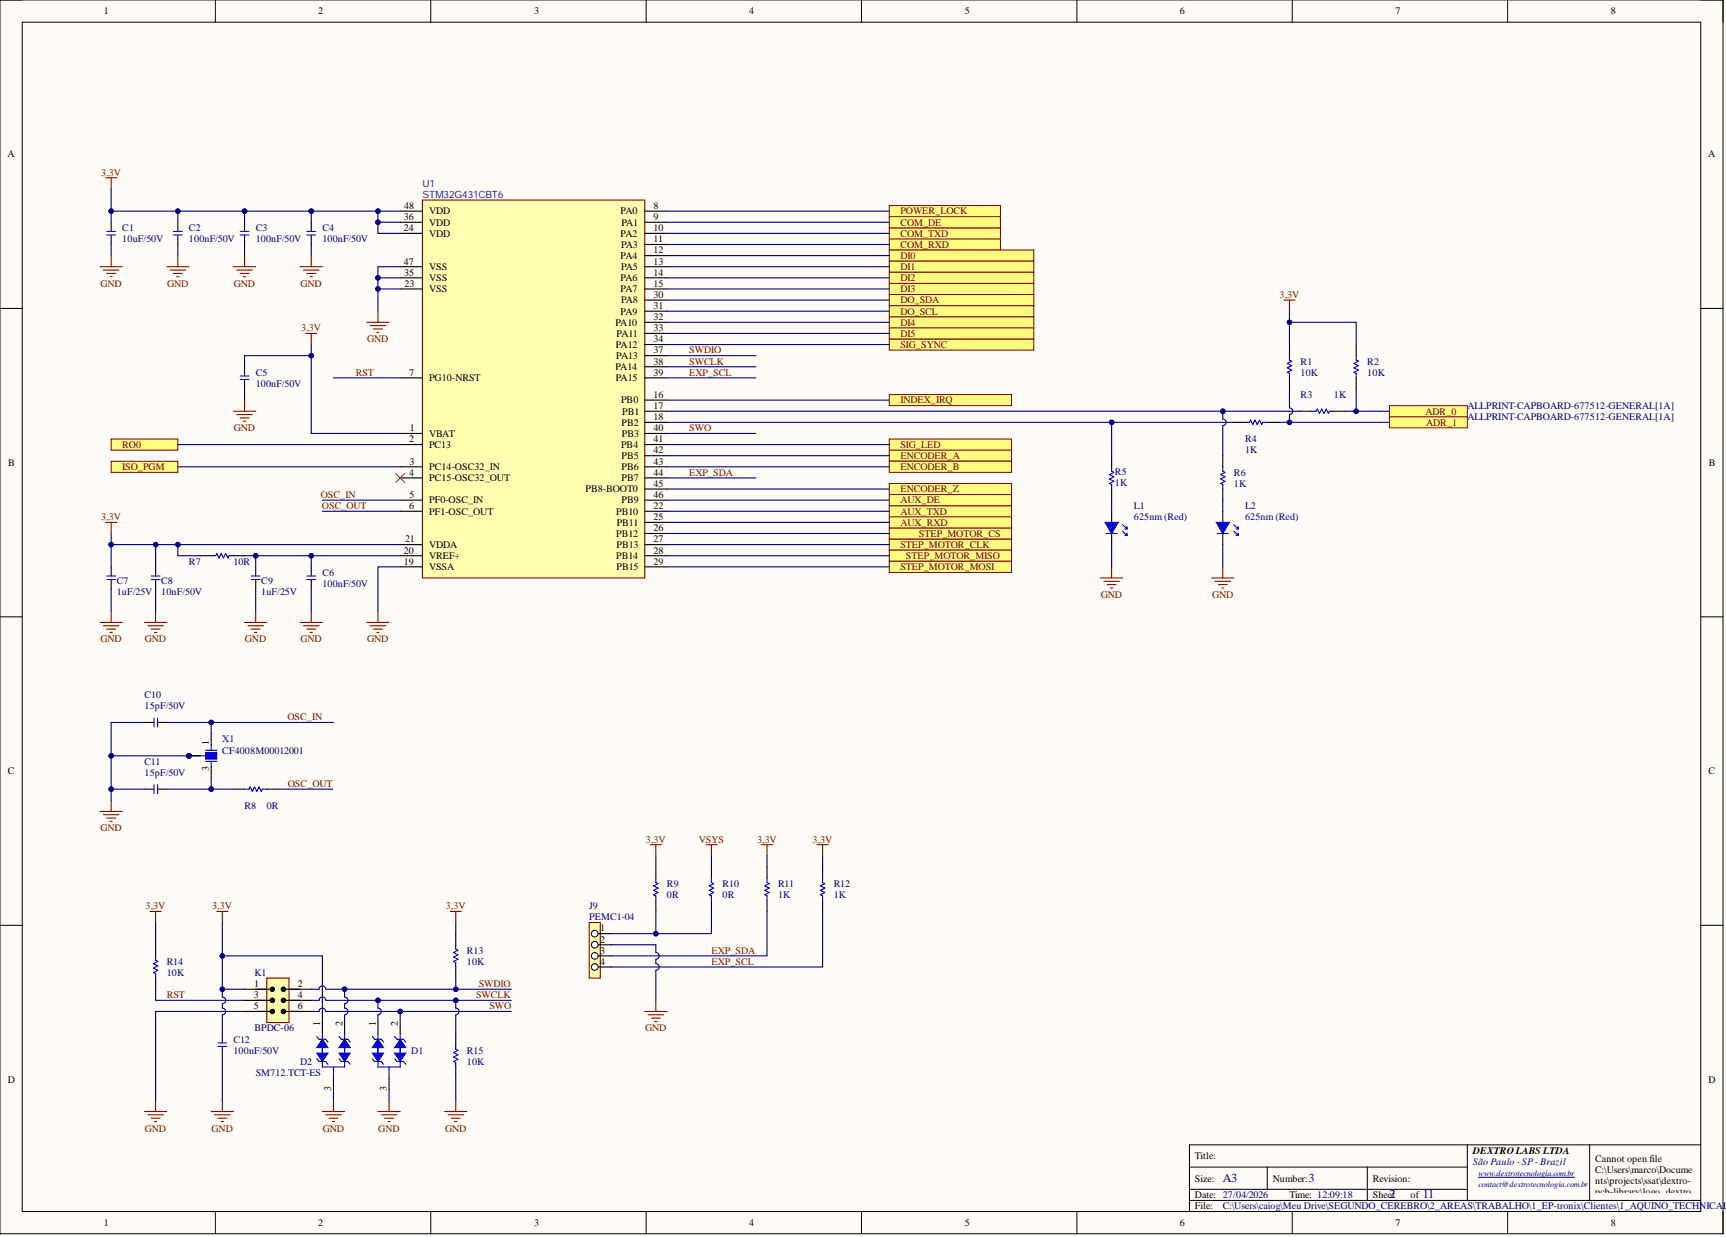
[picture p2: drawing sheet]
<svg xmlns="http://www.w3.org/2000/svg" width="393mm" height="282mm" viewBox="0 0 393 282" stroke-linecap="round" stroke-linejoin="round" font-family="sans-serif">
<defs><g id="words">
<g font-size="2.8" fill="#000080">
<text x="278.7" y="269.4">A3</text>
<text x="298.2" y="269.4">3</text>
<text x="316.7" y="272.9">2</text>
<text x="324.3" y="272.9">11</text>
</g>
<g font-size="2.3">
<text x="23.6" y="3.3">1</text>
<text x="72.5" y="3.3">2</text>
<text x="121.8" y="3.3">3</text>
<text x="170.7" y="3.3">4</text>
<text x="219.9" y="3.3">5</text>
<text x="268.9" y="3.3">6</text>
<text x="318" y="3.3">7</text>
<text x="367.1" y="3.3">8</text>
<text x="1.7" y="35.9">A</text>
<text x="389.3" y="35.9">A</text>
<text x="92.1" y="47.6">48</text>
<text x="149" y="47.6">8</text>
<text x="92" y="52.7">24</text>
<text x="92" y="50.1">36</text>
<text x="97.8" y="53.9">VDD</text>
<text x="97.8" y="51.4">VDD</text>
<text x="97.8" y="48.9">VDD</text>
<text x="141.4" y="48.9">PA0</text>
<text x="141.4" y="53.9">PA2</text>
<text x="141.6" y="51.4">PA1</text>
<text x="149" y="50.1">9</text>
<text x="149" y="52.7">10</text>
<text x="141.4" y="59">PA4</text>
<text x="141.5" y="56.5">PA3</text>
<text x="149" y="55.2">11</text>
<text x="149" y="57.7">12</text>
<text x="92" y="60.3">47</text>
<text x="92.1" y="62.8">35</text>
<text x="92.2" y="65.3">23</text>
<text x="97.8" y="64.1">VSS</text>
<text x="97.8" y="61.5">VSS</text>
<text x="141.4" y="64.1">PA6</text>
<text x="141.5" y="61.5">PA5</text>
<text x="149" y="60.3">13</text>
<text x="149" y="62.8">14</text>
<text x="149" y="65.3">15</text>
<text x="97.8" y="66.6">VSS</text>
<text x="141.4" y="66.6">PA7</text>
<text x="141.4" y="71.7">PA9</text>
<text x="141.5" y="69.1">PA8</text>
<text x="149" y="67.9">30</text>
<text x="149" y="70.4">31</text>
<text x="140.3" y="74.2">PA10</text>
<text x="140.5" y="76.7">PA11</text>
<text x="149" y="72.9">32</text>
<text x="149" y="75.5">33</text>
<text x="140.3" y="79.3">PA12</text>
<text x="140.4" y="81.8">PA13</text>
<text x="149" y="78">34</text>
<text x="149" y="80.5">37</text>
<text x="149" y="83.1">38</text>
<text x="93.2" y="85.6">7</text>
<text x="97.8" y="86.9">PG10-NRST</text>
<text x="140.3" y="84.3">PA14</text>
<text x="140.3" y="86.9">PA15</text>
<text x="149" y="85.6">39</text>
<text x="141.5" y="91.9">PB0</text>
<text x="141.8" y="94.5">PB1</text>
<text x="149" y="90.7">16</text>
<text x="149" y="93.2">17</text>
<text x="149" y="95.7">18</text>
<text x="93.2" y="100.8">2</text>
<text x="93.4" y="98.3">1</text>
<text x="97.8" y="99.5">VBAT</text>
<text x="141.6" y="97">PB2</text>
<text x="141.7" y="99.5">PB3</text>
<text x="149" y="98.3">40</text>
<text x="149" y="100.8">41</text>
<text x="1.9" y="106.2">B</text>
<text x="93.3" y="105.9">3</text>
<text x="97.8" y="102.1">PC13</text>
<text x="97.8" y="107.1">PC14-OSC32_IN</text>
<text x="141.5" y="102.1">PB4</text>
<text x="141.6" y="104.6">PB5</text>
<text x="141.6" y="107.1">PB6</text>
<text x="149" y="103.3">42</text>
<text x="149" y="105.9">43</text>
<text x="389.5" y="106.2">B</text>
<text x="93.2" y="108.4">4</text>
<text x="93.3" y="113.5">5</text>
<text x="97.8" y="109.7">PC15-OSC32_OUT</text>
<text x="133.4" y="112.2">PB8-BOOT0</text>
<text x="141.6" y="109.7">PB7</text>
<text x="149" y="108.4">44</text>
<text x="149" y="110.9">45</text>
<text x="149" y="113.5">46</text>
<text x="93.2" y="116">6</text>
<text x="97.8" y="114.7">PF0-OSC_IN</text>
<text x="97.8" y="117.3">PF1-OSC_OUT</text>
<text x="140.4" y="117.3">PB10</text>
<text x="140.6" y="119.8">PB11</text>
<text x="141.6" y="114.7">PB9</text>
<text x="149" y="116">22</text>
<text x="149" y="118.5">25</text>
<text x="92.3" y="123.6">21</text>
<text x="97.8" y="124.9">VDDA</text>
<text x="140.4" y="122.3">PB12</text>
<text x="140.5" y="124.9">PB13</text>
<text x="149" y="121.1">26</text>
<text x="149" y="123.6">27</text>
<text x="92" y="128.7">19</text>
<text x="92" y="126.1">20</text>
<text x="97.8" y="129.9">VSSA</text>
<text x="97.8" y="127.4">VREF+</text>
<text x="140.4" y="127.4">PB14</text>
<text x="140.5" y="129.9">PB15</text>
<text x="149" y="126.1">28</text>
<text x="149" y="128.7">29</text>
<text x="47.6" y="169.7" transform="rotate(-90 47.6 169.7)">1</text>
<text x="1.8" y="176.4">C</text>
<text x="47.6" y="175.7" transform="rotate(-90 47.6 175.7)">3</text>
<text x="389.4" y="176.4">C</text>
<text x="136.8" y="214.8">2</text>
<text x="136.8" y="212.2">1</text>
<text x="136.8" y="217.3">3</text>
<text x="136.8" y="219.8">4</text>
<text x="57.8" y="227.4">3</text>
<text x="57.9" y="224.9">1</text>
<text x="67.9" y="227.4">4</text>
<text x="67.9" y="224.9">2</text>
<text x="57.8" y="230">5</text>
<text x="67.9" y="230">6</text>
<text x="73" y="233.7" transform="rotate(-90 73 233.7)">1</text>
<text x="78" y="233.7" transform="rotate(-90 78 233.7)">2</text>
<text x="85.6" y="233.7" transform="rotate(-90 85.6 233.7)">1</text>
<text x="90.7" y="233.7" transform="rotate(-90 90.7 233.7)">2</text>
<text x="1.8" y="246.8">D</text>
<text x="75.5" y="248.5" transform="rotate(-90 75.5 248.5)">3</text>
<text x="88.2" y="248.5" transform="rotate(-90 88.2 248.5)">3</text>
<text x="389.4" y="246.8">D</text>
<text x="335.7" y="262.9">DEXTRO LABS LTDA</text>
<text x="272.3" y="264.2">Title:</text>
<text x="272.3" y="269.2">Size:</text>
<text x="290.1" y="269.2">Number:</text>
<text x="312.9" y="269.2">Revision:</text>
<text x="363.5" y="264.7">Cannot open file</text>
<text x="363.5" y="267.2">C:\Users\marco\Docume</text>
<text x="363.5" y="269.7">nts\projects\ssat\dextro-</text>
<text x="272.3" y="273">Date: 27/04/2026</text>
<text x="272.3" y="275.6">File:</text>
<text x="293.9" y="273">Time: 12:09:18</text>
<text x="312.9" y="273">Sheet</text>
<text x="321.5" y="273">of</text>
<text x="363.5" y="272.3">pcb-library\logo_dextro</text>
<text x="363.5" y="274.8">_labs.png</text>
<text x="23.6" y="279.4">1</text>
<text x="72.5" y="279.4">2</text>
<text x="121.8" y="279.4">3</text>
<text x="170.7" y="279.4">4</text>
<text x="219.9" y="279.4">5</text>
<text x="268.9" y="279.4">6</text>
<text x="318" y="279.4">7</text>
<text x="367.1" y="279.4">8</text>
</g>
<g font-size="2.3" fill="#800000">
<text x="23.1" y="40">3,3V</text>
<text x="205.2" y="53.9">COM_TXD</text>
<text x="205.2" y="48.9">POWER_LOCK</text>
<text x="205.2" y="51.4">COM_DE</text>
<text x="205.2" y="56.5">COM_RXD</text>
<text x="205.2" y="59">DI0</text>
<text x="22.9" y="65.3">GND</text>
<text x="38.1" y="65.3">GND</text>
<text x="53.3" y="65.3">GND</text>
<text x="68.5" y="65.3">GND</text>
<text x="205.2" y="61.5">DI1</text>
<text x="205.2" y="64.1">DI2</text>
<text x="205.2" y="66.6">DI3</text>
<text x="205.2" y="71.7">DO_SCL</text>
<text x="205.2" y="69.1">DO_SDA</text>
<text x="291.6" y="67.9">3,3V</text>
<text x="68.7" y="75.5">3,3V</text>
<text x="205.2" y="74.2">DI4</text>
<text x="205.2" y="76.7">DI5</text>
<text x="83.7" y="78">GND</text>
<text x="157.1" y="80.5">SWDIO</text>
<text x="157.1" y="83.1">SWCLK</text>
<text x="205.2" y="79.3">SIG_SYNC</text>
<text x="81.1" y="85.6">RST</text>
<text x="157.1" y="85.6">EXP_SCL</text>
<text x="205.2" y="91.9">INDEX_IRQ</text>
<text x="324.9" y="94.5">ADR_0</text>
<text x="53.3" y="98.3">GND</text>
<text x="157.1" y="98.3">SWO</text>
<text x="325" y="97">ADR_1</text>
<text x="27.9" y="107.1">ISO_PGM</text>
<text x="27.9" y="102.1">RO0</text>
<text x="205.2" y="104.6">ENCODER_A</text>
<text x="205.2" y="107.1">ENCODER_B</text>
<text x="205.2" y="102.1">SIG_LED</text>
<text x="73.1" y="113.5">OSC_IN</text>
<text x="157.1" y="108.4">EXP_SDA</text>
<text x="205.2" y="112.2">ENCODER_Z</text>
<text x="23.1" y="118.5">3,3V</text>
<text x="73.4" y="116">OSC_OUT</text>
<text x="205.2" y="117.3">AUX_TXD</text>
<text x="205.2" y="119.8">AUX_RXD</text>
<text x="205.2" y="114.7">AUX_DE</text>
<text x="205.2" y="124.9">STEP_MOTOR_CLK</text>
<text x="209.4" y="122.3">STEP_MOTOR_CS</text>
<text x="205.2" y="129.9">STEP_MOTOR_MOSI</text>
<text x="206.5" y="127.4">STEP_MOTOR_MISO</text>
<text x="250.9" y="136.3">GND</text>
<text x="276.2" y="136.3">GND</text>
<text x="22.9" y="146.4">GND</text>
<text x="33" y="146.4">GND</text>
<text x="55.8" y="146.4">GND</text>
<text x="68.5" y="146.4">GND</text>
<text x="83.7" y="146.4">GND</text>
<text x="65.5" y="164.1">OSC_IN</text>
<text x="65.6" y="179.3">OSC_OUT</text>
<text x="22.9" y="189.4">GND</text>
<text x="147.2" y="192">3,3V</text>
<text x="159.3" y="192">VSYS</text>
<text x="172.5" y="192">3,3V</text>
<text x="185.2" y="192">3,3V</text>
<text x="33.2" y="207.2">3,3V</text>
<text x="48.4" y="207.2">3,3V</text>
<text x="101.6" y="207.2">3,3V</text>
<text x="162.1" y="217.3">EXP_SDA</text>
<text x="162.1" y="219.8">EXP_SCL</text>
<text x="38" y="227.4">RST</text>
<text x="108.5" y="227.4">SWCLK</text>
<text x="109.1" y="224.9">SWDIO</text>
<text x="111.6" y="230">SWO</text>
<text x="147" y="235">GND</text>
<text x="33" y="257.8">GND</text>
<text x="48.2" y="257.8">GND</text>
<text x="73.6" y="257.8">GND</text>
<text x="86.2" y="257.8">GND</text>
<text x="101.4" y="257.8">GND</text>
</g>
<g font-size="2.3" fill="#00f">
<text x="96.3" y="42.5">U1</text>
<text x="96.3" y="45.1">STM32G431CBT6</text>
</g>
<g font-size="2.3" fill="#000080">
<text x="27.9" y="52.7">C1</text>
<text x="43.1" y="52.7">C2</text>
<text x="58.3" y="52.7">C3</text>
<text x="73.5" y="52.7">C4</text>
<text x="27.9" y="55.2">10uF/50V</text>
<text x="43.1" y="55.2">100nF/50V</text>
<text x="58.3" y="55.2">100nF/50V</text>
<text x="73.5" y="55.2">100nF/50V</text>
<text x="296.4" y="83.1">R1</text>
<text x="311.6" y="83.1">R2</text>
<text x="58.3" y="85.6">C5</text>
<text x="58.3" y="88.1">100nF/50V</text>
<text x="296.4" y="85.6">10K</text>
<text x="311.6" y="85.6">10K</text>
<text x="296.4" y="90.7">R3</text>
<text x="304" y="90.7">1K</text>
<text x="334.4" y="93.2">ALLPRINT-CAPBOARD-677512-GENERAL[1A]</text>
<text x="334.4" y="95.7">ALLPRINT-CAPBOARD-677512-GENERAL[1A]</text>
<text x="283.7" y="100.8">R4</text>
<text x="283.7" y="103.3">1K</text>
<text x="254.1" y="108.1">R5</text>
<text x="254.1" y="110.7">1K</text>
<text x="281.2" y="108.4">R6</text>
<text x="281.2" y="110.9">1K</text>
<text x="258.4" y="118.5">625nm (Red)</text>
<text x="258.4" y="116">L1</text>
<text x="283.7" y="118.5">625nm (Red)</text>
<text x="283.7" y="116">L2</text>
<text x="43.1" y="128.7">R7</text>
<text x="53.2" y="128.7">10R</text>
<text x="73.5" y="131.2">C6</text>
<text x="26.6" y="133">C7</text>
<text x="26.6" y="135.6">1uF/25V</text>
<text x="36.7" y="133">C8</text>
<text x="36.7" y="135.6">10nF/50V</text>
<text x="59.5" y="133">C9</text>
<text x="59.5" y="135.6">1uF/25V</text>
<text x="73.5" y="133.7">100nF/50V</text>
<text x="32.9" y="159.1">C10</text>
<text x="32.9" y="161.6">15pF/50V</text>
<text x="50.7" y="169.2">X1</text>
<text x="50.7" y="171.7">CF4008M00012001</text>
<text x="32.9" y="174.2">C11</text>
<text x="32.9" y="176.8">15pF/50V</text>
<text x="55.7" y="184.4">R8</text>
<text x="60.8" y="184.4">0R</text>
<text x="152" y="202.1">R9</text>
<text x="164.7" y="202.1">R10</text>
<text x="177.3" y="202.1">R11</text>
<text x="190" y="202.1">R12</text>
<text x="134.3" y="207.2">J9</text>
<text x="134.3" y="209.7">PEMC1-04</text>
<text x="152" y="204.6">0R</text>
<text x="164.7" y="204.6">0R</text>
<text x="177.3" y="204.6">1K</text>
<text x="190" y="204.6">1K</text>
<text x="38" y="219.8">R14</text>
<text x="106.4" y="217.3">R13</text>
<text x="106.4" y="219.8">10K</text>
<text x="38" y="222.4">10K</text>
<text x="58" y="222.4">K1</text>
<text x="53.2" y="237.6">C12</text>
<text x="58" y="235">BPDC-06</text>
<text x="53.2" y="240.1">100nF/50V</text>
<text x="58.3" y="245.2">SM712.TCT-ES</text>
<text x="68.4" y="242.6">D2</text>
<text x="93.7" y="240.1">D1</text>
<text x="106.4" y="240.1">R15</text>
<text x="106.4" y="242.6">10K</text>
<text x="335.7" y="265.4">São Paulo - SP- Brazil</text>
<text x="278.7" y="275.6">C:\Users\caiog\Meu Drive\SEGUNDO_CEREBRO\2_AREAS\TRABALHO\1_EP-tronix\Clientes\1_AQUINO_TECHNICA</text>
<text x="392.7" y="275.6">L_</text>
</g>
<g font-size="1.9" fill="#000080">
<text x="336.9" y="268">www.dextrotecnologia.com.br</text>
<text x="336.9" y="270.6">contact@dextrotecnologia.com.br</text>
</g>
</g></defs>
<path d="M0 0h392.7v281.1h-392.7z" fill-rule="evenodd" fill="#fffcf8"/>
<path d="M0 0h392.7v281.1h-392.7z" fill="none" stroke="#000" stroke-width=".23"/>
<path d="M5.1 5.1h382.5v271h-382.5z" fill-rule="evenodd" fill="#fffcf8"/>
<g fill="none" stroke="#000" stroke-width=".23">
<path d="M0 0h5.1M49.1 0v5.1M98.2 0v5.1M147.2 0v5.1M196.3 0v5.1M245.4 0v5.1M294.5 0v5.1M343.6 0v5.1M387.6 0h5.1v5.1M5.1 5.1h382.5v271h-382.5zM0 70.3h5.1M387.6 70.3h5.1"/>
<path d="M0 140.6h5.1M387.6 140.6h5.1M0 210.8h5.1M387.6 210.8h5.1M49.1 276.1v5M98.2 276.1v5M147.2 276.1v5M196.3 276.1v5M245.4 276.1v5M271.1 265.9h63.3M271.1 273.5h116.5M271.1 271h63.3"/>
<path d="M288.8 265.9v5.1M294.5 276.1v5M311.6 265.9v7.6M334.4 260.9v12.6M343.6 276.1v5M362.3 260.9v12.6M387.6 260.9h-116.5v15.2M392.7 276.1v5"/>
</g>
<path d="M336.9 268.3h21.9" fill="none" stroke="#000080" stroke-width=".23"/>
<path d="M96.3 45.6h50.6v86.1h-50.6z" fill-rule="evenodd" fill="#ffffb0"/>
<g fill="none" stroke="#800000" stroke-width=".25">
<path d="M24.1 40.5h2.5M25.3 40.5v2.5M96.3 45.6h50.6v86.1h-50.6zM83.6 73.4h5.1M84.4 74.2h3.5M85.1 75h2M85.9 75.7h.5M86.1 70.9v2.5M34.2 207.7h2.5M35.5 207.7v2.5M49.4 207.7h2.5M50.7 207.7v2.5"/>
<path d="M32.9 253.3h5.1M33.7 254h3.5M34.5 254.8h2M35.2 255.6h.5M35.5 250.7v2.6"/>
</g>
<g fill="none" stroke="#000" stroke-width=".25">
<path d="M91.2 48.1h5.1M91.2 50.6h5.1M91.2 53.2h5.1M146.9 48.1h5.1M146.9 50.6h5.1M146.9 53.2h5.1M146.9 55.7h5.1M146.9 58.2h5.1M91.2 60.8h5.1M91.2 63.3h5.1M91.2 65.8h5.1M146.9 60.8h5.1"/>
<path d="M146.9 63.3h5.1M146.9 65.8h5.1M146.9 68.4h5.1M146.9 70.9h5.1M146.9 73.4h5.1M146.9 76h5.1M146.9 78.5h5.1M91.2 98.8h5.1M91.2 86.1h5.1M146.9 98.8h5.1M146.9 86.1h5.1M146.9 91.2h5.1"/>
<path d="M146.9 93.7h5.1M146.9 96.2h5.1M146.9 81h5.1M146.9 83.6h5.1M91.2 101.3h5.1M91.2 106.4h5.1M91.2 108.9h5.1M91.2 114h5.1M91.2 116.5h5.1M146.9 101.3h5.1M146.9 106.4h5.1M146.9 108.9h5.1"/>
<path d="M146.9 114h5.1M146.9 116.5h5.1M146.9 119h5.1M146.9 103.8h5.1M146.9 111.4h5.1M91.2 129.2h5.1M91.2 126.6h5.1M91.2 124.1h5.1M146.9 129.2h5.1M146.9 126.6h5.1M146.9 124.1h5.1M146.9 121.6h5.1"/>
<path d="M35.5 215.3v2.5M35.5 222.9v2.5M73.5 233v2.5M78.5 233v2.5M76 245.7v2.5"/>
</g>
<path d="M35.5 217.8v1l.5 .3-1 .5 1 .5-1 .5 1 .5-1 .5 .5 .3v1M73.5 238.1v5h5v-5M76 243.1v2.6" fill="none" stroke="#00f" stroke-width=".25"/>
<path d="M72.2 240h2.5l-1.2 1.9z" fill="#00f"/>
<path d="M72.2 240h2.5l-1.2 1.9z" fill="none" stroke="#00f" stroke-width=".25"/>
<path d="M73.5 236.8l1.2 1.9h-2.5z" fill="#00f"/>
<path d="M72.2 236.2l.5 .6h1.5l.5 .6M73.5 236.8l1.2 1.9h-2.5zM73.5 235.5v6.4M72.2 241.2l.5 .7h1.5l.5 .6" fill="none" stroke="#00f" stroke-width=".25"/>
<path d="M77.3 240h2.5l-1.3 1.9z" fill="#00f"/>
<path d="M77.3 240h2.5l-1.3 1.9z" fill="none" stroke="#00f" stroke-width=".25"/>
<path d="M78.5 236.8l1.3 1.9h-2.5z" fill="#00f"/>
<path d="M103.9 215.3v1l.5 .2-1 .6 1 .5-1 .5 1 .5-1 .5 .5 .2v1M77.3 236.2l.5 .6h1.5l.5 .6M78.5 236.8l1.3 1.9h-2.5zM78.5 235.5v6.4M103.9 238.1v1l.5 .2-1 .5 1 .6-1 .5 1 .5-1 .5 .5 .2v1M77.3 241.2l.5 .7h1.5l.5 .6" fill="none" stroke="#00f" stroke-width=".25"/>
<path d="M102.6 207.7h2.5M103.9 207.7v2.5M73.5 253.3h5M74.2 254h3.6M75 254.8h2M75.7 255.6h.6M76 250.7v2.6M101.3 253.3h5.1M102.1 254h3.5M102.9 254.8h2M103.6 255.6h.5M103.9 250.7v2.6" fill="none" stroke="#800000" stroke-width=".25"/>
<path d="M103.9 212.7v2.6M103.9 220.3v2.6M103.9 235.5v2.6M103.9 243.1v2.6" fill="none" stroke="#000" stroke-width=".25"/>
<path d="M60.8 222.9h5.1v10.1h-5.1z" fill-rule="evenodd" fill="#ffffb0"/>
<path d="M22.8 184.9h5.1M23.6 185.6h3.5M24.3 186.4h2M25.1 187.2h.5M25.3 182.4v2.5M60.8 222.9h5.1v10.1h-5.1z" fill="none" stroke="#800000" stroke-width=".25"/>
<g fill="none" stroke="#000" stroke-width=".25">
<path d="M55.7 230.5h6.4M55.7 227.9h6.4M55.7 225.4h6.4M64.6 230.5h6.3M64.6 227.9h6.3M64.6 225.4h6.3"/>
<circle cx="62.1" cy="227.9" r=".51"/>
<circle cx="62.1" cy="225.4" r=".51"/>
<circle cx="62.1" cy="230.5" r=".51"/>
<circle cx="64.6" cy="227.9" r=".51"/>
<circle cx="64.6" cy="225.4" r=".51"/>
<circle cx="64.6" cy="230.5" r=".51"/>
</g>
<g fill="#000">
<circle cx="62.1" cy="227.9" r=".51"/>
<circle cx="62.1" cy="225.4" r=".51"/>
<circle cx="62.1" cy="230.5" r=".51"/>
<circle cx="64.6" cy="227.9" r=".51"/>
<circle cx="64.6" cy="225.4" r=".51"/>
<circle cx="64.6" cy="230.5" r=".51"/>
</g>
<circle cx="43.1" cy="172.2" r=".51" fill="#000080"/>
<circle cx="43.1" cy="172.2" r=".51" fill="none" stroke="#000080" stroke-width=".23"/>
<circle cx="43.1" cy="172.2" r=".51" fill="#000080"/>
<circle cx="43.1" cy="172.2" r=".51" fill="none" stroke="#000080" stroke-width=".23"/>
<path d="M48.1 167.2v2.5M48.1 174.8v2.5" fill="none" stroke="#000" stroke-width=".25"/>
<path d="M46.9 171h2.5M46.9 173.5h2.5M48.1 169.7v1.3M48.1 173.5v1.3" fill="none" stroke="#00f" stroke-width=".25"/>
<path d="M46.9 171.5h2.5v1.5h-2.5z" fill-rule="evenodd" fill="#00f"/>
<path d="M45.6 172.2h1.3M46.9 171.5h2.5v1.5h-2.5z" fill="none" stroke="#00f" stroke-width=".25"/>
<path d="M43.1 172.2h2.5" fill="none" stroke="#000" stroke-width=".25"/>
<circle cx="43.1" cy="172.2" r=".51" fill="#000080"/>
<circle cx="43.1" cy="172.2" r=".51" fill="none" stroke="#000080" stroke-width=".23"/>
<path d="M43.1 172.2h2.5" fill="none" stroke="#000" stroke-width=".25"/>
<circle cx="43.1" cy="172.2" r=".51" fill="#000080"/>
<circle cx="43.1" cy="172.2" r=".51" fill="none" stroke="#000080" stroke-width=".23"/>
<g fill="none" stroke="#000" stroke-width=".25">
<path d="M25.3 129.2v2.1M25.3 132.1v2.1M35.5 129.2v2.1M35.5 132.1v2.1M58.3 129.2v2.1M58.3 132.1v2.1M70.9 129.2v2.1M70.9 132.1v2.1M32.9 179.8h2.1M32.9 164.6h2.1M35.9 179.8h2.1M35.9 164.6h2.1"/>
<path d="M53.2 179.8h2.5M60.8 179.8h2.5"/>
</g>
<g fill="none" stroke="#00f" stroke-width=".25">
<path d="M24.3 132.1h2M24.3 131.3h2M34.5 132.1h2M34.5 131.3h2M57.3 132.1h2M57.3 131.3h2M69.9 132.1h2M69.9 131.3h2M35.1 163.6v2M35.1 178.8v2M35.9 163.6v2M35.9 178.8v2"/>
<path d="M55.7 179.8h1l.3-.5 .5 1 .5-1 .5 1 .5-1 .5 1 .3-.5h1"/>
</g>
<g fill="none" stroke="#800000" stroke-width=".25">
<path d="M69.7 76h2.5M70.9 76v2.5M24.1 119h2.5M25.3 119v2.6M25.3 139.3v2.5M35.5 139.3v2.5M58.3 139.3v2.5M70.9 139.3v2.5M86.1 139.3v2.5M22.8 141.8h5.1M23.6 142.6h3.5M24.3 143.3h2"/>
<path d="M25.1 144.1h.5M32.9 141.8h5.1M33.7 142.6h3.5M34.5 143.3h2M35.2 144.1h.5M55.7 141.8h5.1M56.5 142.6h3.5M57.3 143.3h2M58 144.1h.5M68.4 141.8h5.1M69.2 142.6h3.5M69.9 143.3h2"/>
<path d="M70.7 144.1h.5M83.6 141.8h5.1M84.4 142.6h3.5M85.1 143.3h2M85.9 144.1h.5"/>
</g>
<path d="M25.3 105.1h15.2v2.5h-15.2z" fill-rule="evenodd" fill="#ffff80"/>
<path d="M25.3 105.1h15.2v2.5h-15.2z" fill="none" stroke="#800000" stroke-width=".23"/>
<path d="M25.3 100h15.2v2.6h-15.2z" fill-rule="evenodd" fill="#ffff80"/>
<path d="M25.3 100h15.2v2.6h-15.2z" fill="none" stroke="#800000" stroke-width=".23"/>
<path d="M202.7 122.8h27.8v2.6h-27.8z" fill-rule="evenodd" fill="#ffff80"/>
<path d="M202.7 122.8h27.8v2.6h-27.8z" fill="none" stroke="#800000" stroke-width=".23"/>
<path d="M202.7 125.4h27.8v2.5h-27.8z" fill-rule="evenodd" fill="#ffff80"/>
<path d="M202.7 125.4h27.8v2.5h-27.8z" fill="none" stroke="#800000" stroke-width=".23"/>
<path d="M202.7 127.9h27.8v2.5h-27.8z" fill-rule="evenodd" fill="#ffff80"/>
<path d="M202.7 127.9h27.8v2.5h-27.8z" fill="none" stroke="#800000" stroke-width=".23"/>
<path d="M202.7 51.9h25.3v2.5h-25.3z" fill-rule="evenodd" fill="#ffff80"/>
<path d="M202.7 51.9h25.3v2.5h-25.3z" fill="none" stroke="#800000" stroke-width=".23"/>
<path d="M202.7 54.4h25.3v2.6h-25.3z" fill-rule="evenodd" fill="#ffff80"/>
<path d="M202.7 54.4h25.3v2.6h-25.3z" fill="none" stroke="#800000" stroke-width=".23"/>
<path d="M134.3 210.2h2.5v12.7h-2.5z" fill-rule="evenodd" fill="#ffffb0"/>
<path d="M134.3 210.2h2.5v12.7h-2.5z" fill="none" stroke="#800000" stroke-width=".25"/>
<path d="M134.8 215.3h4.5" fill="none" stroke="#000" stroke-width=".25"/>
<circle cx="135.5" cy="215.3" r=".76" fill="#f8fcff"/>
<circle cx="135.5" cy="215.3" r=".76" fill="none" stroke="#000" stroke-width=".23"/>
<path d="M134.8 212.7h4.5" fill="none" stroke="#000" stroke-width=".25"/>
<circle cx="135.5" cy="212.7" r=".76" fill="#f8fcff"/>
<circle cx="135.5" cy="212.7" r=".76" fill="none" stroke="#000" stroke-width=".23"/>
<path d="M134.8 217.8h4.5" fill="none" stroke="#000" stroke-width=".25"/>
<circle cx="135.5" cy="217.8" r=".76" fill="#f8fcff"/>
<circle cx="135.5" cy="217.8" r=".76" fill="none" stroke="#000" stroke-width=".23"/>
<path d="M134.8 220.3h4.5" fill="none" stroke="#000" stroke-width=".25"/>
<circle cx="135.5" cy="220.3" r=".76" fill="#f8fcff"/>
<circle cx="135.5" cy="220.3" r=".76" fill="none" stroke="#000" stroke-width=".23"/>
<path d="M148.2 192.5h2.5M149.5 192.5v2.5M160.9 192.5h2.5M162.1 192.5v2.5M146.9 230.5h5.1M147.7 231.2h3.5M148.5 232h2M149.2 232.8h.5M149.5 227.9v2.6" fill="none" stroke="#800000" stroke-width=".25"/>
<path d="M149.5 197.6v2.5M162.1 197.6v2.5M149.5 205.1v2.6M162.1 205.1v2.6" fill="none" stroke="#000" stroke-width=".25"/>
<path d="M149.5 200.1v1l.5 .3-1 .5 1 .5-1 .5 1 .5-1 .5 .5 .2v1M162.1 200.1v1l.5 .3-1 .5 1 .5-1 .5 1 .5-1 .5 .5 .2v1" fill="none" stroke="#00f" stroke-width=".25"/>
<path d="M202.7 57h32.9v2.5h-32.9z" fill-rule="evenodd" fill="#ffff80"/>
<path d="M202.7 57h32.9v2.5h-32.9z" fill="none" stroke="#800000" stroke-width=".23"/>
<path d="M202.7 59.5h32.9v2.5h-32.9z" fill-rule="evenodd" fill="#ffff80"/>
<path d="M202.7 59.5h32.9v2.5h-32.9z" fill="none" stroke="#800000" stroke-width=".23"/>
<path d="M202.7 62h32.9v2.6h-32.9z" fill-rule="evenodd" fill="#ffff80"/>
<path d="M202.7 62h32.9v2.6h-32.9z" fill="none" stroke="#800000" stroke-width=".23"/>
<path d="M202.7 64.6h32.9v2.5h-32.9z" fill-rule="evenodd" fill="#ffff80"/>
<path d="M202.7 64.6h32.9v2.5h-32.9z" fill="none" stroke="#800000" stroke-width=".23"/>
<path d="M202.7 72.2h32.9v2.5h-32.9z" fill-rule="evenodd" fill="#ffff80"/>
<path d="M202.7 72.2h32.9v2.5h-32.9z" fill="none" stroke="#800000" stroke-width=".23"/>
<path d="M202.7 102.6h27.8v2.5h-27.8z" fill-rule="evenodd" fill="#ffff80"/>
<path d="M202.7 102.6h27.8v2.5h-27.8z" fill="none" stroke="#800000" stroke-width=".23"/>
<path d="M202.7 105.1h27.8v2.5h-27.8z" fill-rule="evenodd" fill="#ffff80"/>
<path d="M202.7 105.1h27.8v2.5h-27.8z" fill="none" stroke="#800000" stroke-width=".23"/>
<path d="M202.7 110.2h27.8v2.5h-27.8z" fill-rule="evenodd" fill="#ffff80"/>
<path d="M202.7 110.2h27.8v2.5h-27.8z" fill="none" stroke="#800000" stroke-width=".23"/>
<path d="M202.7 69.6h32.9v2.6h-32.9z" fill-rule="evenodd" fill="#ffff80"/>
<path d="M202.7 69.6h32.9v2.6h-32.9z" fill="none" stroke="#800000" stroke-width=".23"/>
<path d="M202.7 67.1h32.9v2.5h-32.9z" fill-rule="evenodd" fill="#ffff80"/>
<path d="M202.7 67.1h32.9v2.5h-32.9z" fill="none" stroke="#800000" stroke-width=".23"/>
<path d="M202.7 46.8h25.3v2.6h-25.3z" fill-rule="evenodd" fill="#ffff80"/>
<path d="M202.7 46.8h25.3v2.6h-25.3z" fill="none" stroke="#800000" stroke-width=".23"/>
<path d="M202.7 89.9h27.8v2.5h-27.8z" fill-rule="evenodd" fill="#ffff80"/>
<path d="M202.7 89.9h27.8v2.5h-27.8z" fill="none" stroke="#800000" stroke-width=".23"/>
<path d="M202.7 77.2h32.9v2.6h-32.9z" fill-rule="evenodd" fill="#ffff80"/>
<path d="M202.7 77.2h32.9v2.6h-32.9z" fill="none" stroke="#800000" stroke-width=".23"/>
<path d="M202.7 100h27.8v2.6h-27.8z" fill-rule="evenodd" fill="#ffff80"/>
<path d="M202.7 100h27.8v2.6h-27.8z" fill="none" stroke="#800000" stroke-width=".23"/>
<path d="M202.7 74.7h32.9v2.5h-32.9z" fill-rule="evenodd" fill="#ffff80"/>
<path d="M202.7 74.7h32.9v2.5h-32.9z" fill="none" stroke="#800000" stroke-width=".23"/>
<path d="M202.7 120.3h27.8v2.5h-27.8z" fill-rule="evenodd" fill="#ffff80"/>
<path d="M202.7 120.3h27.8v2.5h-27.8z" fill="none" stroke="#800000" stroke-width=".23"/>
<path d="M202.7 49.4h25.3v2.5h-25.3z" fill-rule="evenodd" fill="#ffff80"/>
<path d="M202.7 49.4h25.3v2.5h-25.3z" fill="none" stroke="#800000" stroke-width=".23"/>
<path d="M253.3 116.5v2.5M253.3 121.6v2.5M174.8 197.6v2.5M187.5 197.6v2.5M174.8 205.1v2.6M187.5 205.1v2.6" fill="none" stroke="#000" stroke-width=".25"/>
<path d="M174.8 200.1v1l.5 .3-1 .5 1 .5-1 .5 1 .5-1 .5 .5 .2v1M187.5 200.1v1l.5 .3-1 .5 1 .5-1 .5 1 .5-1 .5 .5 .2v1" fill="none" stroke="#00f" stroke-width=".25"/>
<path d="M173.5 192.5h2.6M174.8 192.5v2.5M186.2 192.5h2.5M187.5 192.5v2.5" fill="none" stroke="#800000" stroke-width=".25"/>
<path d="M251.8 119h3l-1.5 2.6z" fill="#00f"/>
<path d="M251.8 119h3l-1.5 2.6zM253.3 106.4v1l.5 .2-1 .5 1 .5-1 .6 1 .5-1 .5 .5 .2v1M255.8 119.5l1 1M252.1 121.6h2.5M255.8 121l1 1M256.3 122h.5M256.3 120.5h.5M256.8 120v.5M256.8 121.5v.5" fill="none" stroke="#00f" stroke-width=".25"/>
<path d="M253.3 103.8v2.6M253.3 111.4v2.6M278.7 116.5v2.5M278.7 121.6v2.5" fill="none" stroke="#000" stroke-width=".25"/>
<path d="M250.8 131.7h5.1M251.6 132.5h3.5M252.3 133.2h2M253.1 134h.5M253.3 129.2v2.5" fill="none" stroke="#800000" stroke-width=".25"/>
<path d="M277.2 119h3l-1.5 2.6z" fill="#00f"/>
<path d="M277.2 119h3l-1.5 2.6zM278.7 106.4v1l.5 .2-1 .5 1 .5-1 .6 1 .5-1 .5 .5 .2v1M281.2 119.5l1 1M277.4 121.6h2.5M281.2 121l1 1M281.7 122h.5M281.7 120.5h.5M282.2 120v.5M282.2 121.5v.5" fill="none" stroke="#00f" stroke-width=".25"/>
<path d="M278.7 103.8v2.6M278.7 111.4v2.6" fill="none" stroke="#000" stroke-width=".25"/>
<path d="M276.1 131.7h5.1M276.9 132.5h3.5M277.7 133.2h2M278.4 134h.5M278.7 129.2v2.5" fill="none" stroke="#800000" stroke-width=".25"/>
<path d="M202.7 115.2h27.8v2.6h-27.8z" fill-rule="evenodd" fill="#ffff80"/>
<path d="M202.7 115.2h27.8v2.6h-27.8z" fill="none" stroke="#800000" stroke-width=".23"/>
<path d="M202.7 117.8h27.8v2.5h-27.8z" fill-rule="evenodd" fill="#ffff80"/>
<path d="M202.7 117.8h27.8v2.5h-27.8z" fill="none" stroke="#800000" stroke-width=".23"/>
<path d="M202.7 112.7h27.8v2.5h-27.8z" fill-rule="evenodd" fill="#ffff80"/>
<path d="M202.7 112.7h27.8v2.5h-27.8z" fill="none" stroke="#800000" stroke-width=".23"/>
<path d="M316.7 92.4h17.7v2.6h-17.7z" fill-rule="evenodd" fill="#ffff80"/>
<path d="M316.7 92.4h17.7v2.6h-17.7z" fill="none" stroke="#800000" stroke-width=".23"/>
<path d="M316.7 95h17.7v2.5h-17.7z" fill-rule="evenodd" fill="#ffff80"/>
<path d="M316.7 95h17.7v2.5h-17.7z" fill="none" stroke="#800000" stroke-width=".23"/>
<g fill="none" stroke="#000" stroke-width=".25">
<path d="M25.3 50.6v2.1M25.3 53.6v2.1M40.5 50.6v2.1M40.5 53.6v2.1M55.7 50.6v2.1M55.7 53.6v2.1M70.9 50.6v2.1M70.9 53.6v2.1M293.9 78.5v2.5M309.1 78.5v2.5M281.2 96.2h2.5M288.8 96.2h2.5"/>
<path d="M293.9 86.1v2.5M296.4 93.7h2.5M304 93.7h2.5M309.1 86.1v2.5M86.1 233v2.5M91.2 233v2.5M88.7 245.7v2.5"/>
</g>
<g fill="none" stroke="#00f" stroke-width=".25">
<path d="M24.3 53.5h2M24.3 52.7h2M39.5 53.5h2M39.5 52.7h2M54.7 53.5h2M54.7 52.7h2M69.9 53.5h2M69.9 52.7h2M283.7 96.2h1l.3-.5 .5 1 .5-1 .5 1 .5-1 .5 1 .3-.5h1M293.9 81v1.1l.5 .2-1 .5 1 .5-1 .5 1 .5-1 .5 .5 .3v1M298.9 93.7h1l.3-.5 .5 1 .5-1 .5 1 .5-1 .5 1 .3-.5h1M309.1 81v1.1l.5 .2-1 .5 1 .5-1 .5 1 .5-1 .5 .5 .3v1"/>
<path d="M86.1 238.1v5h5.1v-5M88.7 243.1v2.6"/>
</g>
<g fill="none" stroke="#800000" stroke-width=".25">
<path d="M25.3 58.2v2.6M40.5 58.2v2.6M55.7 58.2v2.6M70.9 58.2v2.6M22.8 60.8h5.1M23.6 61.5h3.5M24.3 62.3h2M25.1 63.1h.5M38 60.8h5.1M38.8 61.5h3.5M39.5 62.3h2M40.3 63.1h.5"/>
<path d="M53.2 60.8h5.1M54 61.5h3.5M54.7 62.3h2M55.5 63.1h.5M68.4 60.8h5.1M69.2 61.5h3.5M69.9 62.3h2M70.7 63.1h.5M292.6 68.4h2.5M293.9 68.4v2.5"/>
</g>
<path d="M90.2 107.9l2 2M92.2 107.9l-2 2" fill="none" stroke="#f00" stroke-width=".23"/>
<path d="M84.9 240h2.5l-1.3 1.9z" fill="#00f"/>
<path d="M84.9 240h2.5l-1.3 1.9z" fill="none" stroke="#00f" stroke-width=".25"/>
<path d="M86.1 236.8l1.3 1.9h-2.5z" fill="#00f"/>
<path d="M84.9 236.2l.5 .6h1.5l.5 .6M86.1 236.8l1.3 1.9h-2.5zM86.1 235.5v6.4M84.9 241.2l.5 .7h1.5l.5 .6" fill="none" stroke="#00f" stroke-width=".25"/>
<path d="M89.9 240h2.6l-1.3 1.9z" fill="#00f"/>
<path d="M89.9 240h2.6l-1.3 1.9z" fill="none" stroke="#00f" stroke-width=".25"/>
<path d="M91.2 236.8l1.3 1.9h-2.6z" fill="#00f"/>
<path d="M54.7 86.5h2M54.7 85.7h2M48.1 126.6h1l.3-.5 .5 1 .5-1 .5 1 .5-1 .5 1 .3-.5h1M49.7 238.4h2M49.7 237.6h2M89.9 236.2l.5 .6h1.6l.5 .6M91.2 236.8l1.3 1.9h-2.6zM91.2 235.5v6.4M89.9 241.2l.5 .7h1.6l.5 .6" fill="none" stroke="#00f" stroke-width=".25"/>
<g fill="none" stroke="#800000" stroke-width=".25">
<path d="M53.2 93.7h5.1M54 94.5h3.5M54.7 95.2h2M55.5 96h.5M55.7 91.2v2.5M48.1 253.3h5.1M48.9 254h3.5M49.7 254.8h2M50.4 255.6h.5M50.7 250.7v2.6M86.1 253.3h5.1M86.9 254h3.5"/>
<path d="M87.7 254.8h2M88.4 255.6h.5M88.7 250.7v2.6"/>
</g>
<path d="M55.7 83.6v2.1M55.7 86.5v2.1M45.6 126.6h2.5M53.2 126.6h2.5M50.7 235.5v2.1M50.7 238.5v2.1" fill="none" stroke="#000" stroke-width=".25"/>
<path d="M309.1 88.6v5.1" fill="none" stroke="#000080" stroke-width=".25"/>
<circle cx="309.1" cy="93.7" r=".51" fill="#000080"/>
<circle cx="309.1" cy="93.7" r=".51" fill="none" stroke="#000080" stroke-width=".23"/>
<path d="M25.3 179.8h7.6" fill="none" stroke="#000080" stroke-width=".25"/>
<circle cx="25.3" cy="179.8" r=".51" fill="#000080"/>
<circle cx="25.3" cy="179.8" r=".51" fill="none" stroke="#000080" stroke-width=".23"/>
<path d="M25.3 172.2h17.8" fill="none" stroke="#000080" stroke-width=".25"/>
<circle cx="25.3" cy="172.2" r=".51" fill="#000080"/>
<circle cx="25.3" cy="172.2" r=".51" fill="none" stroke="#000080" stroke-width=".23"/>
<circle cx="43.1" cy="172.2" r=".51" fill="#000080"/>
<circle cx="43.1" cy="172.2" r=".51" fill="none" stroke="#000080" stroke-width=".23"/>
<path d="M32.9 164.6h-7.6v17.8" fill="none" stroke="#000080" stroke-width=".25"/>
<circle cx="25.3" cy="179.8" r=".51" fill="#000080"/>
<circle cx="25.3" cy="179.8" r=".51" fill="none" stroke="#000080" stroke-width=".23"/>
<circle cx="25.3" cy="172.2" r=".51" fill="#000080"/>
<circle cx="25.3" cy="172.2" r=".51" fill="none" stroke="#000080" stroke-width=".23"/>
<path d="M91.2 124.1h-65.9v5.1" fill="none" stroke="#000080" stroke-width=".25"/>
<circle cx="40.5" cy="124.1" r=".51" fill="#000080"/>
<circle cx="40.5" cy="124.1" r=".51" fill="none" stroke="#000080" stroke-width=".23"/>
<circle cx="35.5" cy="124.1" r=".51" fill="#000080"/>
<circle cx="35.5" cy="124.1" r=".51" fill="none" stroke="#000080" stroke-width=".23"/>
<circle cx="25.3" cy="124.1" r=".51" fill="#000080"/>
<circle cx="25.3" cy="124.1" r=".51" fill="none" stroke="#000080" stroke-width=".23"/>
<path d="M25.3 43v5.1h65.9" fill="none" stroke="#000080" stroke-width=".25"/>
<circle cx="25.3" cy="48.1" r=".51" fill="#000080"/>
<circle cx="25.3" cy="48.1" r=".51" fill="none" stroke="#000080" stroke-width=".23"/>
<circle cx="40.5" cy="48.1" r=".51" fill="#000080"/>
<circle cx="40.5" cy="48.1" r=".51" fill="none" stroke="#000080" stroke-width=".23"/>
<circle cx="55.7" cy="48.1" r=".51" fill="#000080"/>
<circle cx="55.7" cy="48.1" r=".51" fill="none" stroke="#000080" stroke-width=".23"/>
<circle cx="70.9" cy="48.1" r=".51" fill="#000080"/>
<circle cx="70.9" cy="48.1" r=".51" fill="none" stroke="#000080" stroke-width=".23"/>
<circle cx="86.1" cy="48.1" r=".51" fill="#000080"/>
<circle cx="86.1" cy="48.1" r=".51" fill="none" stroke="#000080" stroke-width=".23"/>
<path d="M38 179.8h15.2M35.5 225.4v2.5h20.2M55.7 230.5h-20.2v20.2" fill="none" stroke="#000080" stroke-width=".25"/>
<circle cx="48.1" cy="179.8" r=".51" fill="#000080"/>
<circle cx="48.1" cy="179.8" r=".51" fill="none" stroke="#000080" stroke-width=".23"/>
<path d="M38 164.6h38" fill="none" stroke="#000080" stroke-width=".25"/>
<circle cx="48.1" cy="164.6" r=".51" fill="#000080"/>
<circle cx="48.1" cy="164.6" r=".51" fill="none" stroke="#000080" stroke-width=".23"/>
<path d="M40.5 124.1v2.5h5.1" fill="none" stroke="#000080" stroke-width=".25"/>
<circle cx="40.5" cy="124.1" r=".51" fill="#000080"/>
<circle cx="40.5" cy="124.1" r=".51" fill="none" stroke="#000080" stroke-width=".23"/>
<path d="M40.5 106.4h50.7M40.5 101.3h50.7M50.7 210.2v15.2h5" fill="none" stroke="#000080" stroke-width=".25"/>
<circle cx="50.7" cy="225.4" r=".51" fill="#000080"/>
<circle cx="50.7" cy="225.4" r=".51" fill="none" stroke="#000080" stroke-width=".23"/>
<circle cx="50.7" cy="217.8" r=".51" fill="#000080"/>
<circle cx="50.7" cy="217.8" r=".51" fill="none" stroke="#000080" stroke-width=".23"/>
<path d="M50.7 217.8h22.8v15.2" fill="none" stroke="#000080" stroke-width=".25"/>
<circle cx="50.7" cy="217.8" r=".51" fill="#000080"/>
<circle cx="50.7" cy="217.8" r=".51" fill="none" stroke="#000080" stroke-width=".23"/>
<path d="M55.7 126.6h2.6" fill="none" stroke="#000080" stroke-width=".25"/>
<circle cx="58.3" cy="126.6" r=".51" fill="#000080"/>
<circle cx="58.3" cy="126.6" r=".51" fill="none" stroke="#000080" stroke-width=".23"/>
<path d="M70.9 81h-15.2v2.6" fill="none" stroke="#000080" stroke-width=".25"/>
<circle cx="70.9" cy="81" r=".51" fill="#000080"/>
<circle cx="70.9" cy="81" r=".51" fill="none" stroke="#000080" stroke-width=".23"/>
<path d="M91.2 126.6h-32.9v2.6" fill="none" stroke="#000080" stroke-width=".25"/>
<circle cx="70.9" cy="126.6" r=".51" fill="#000080"/>
<circle cx="70.9" cy="126.6" r=".51" fill="none" stroke="#000080" stroke-width=".23"/>
<circle cx="58.3" cy="126.6" r=".51" fill="#000080"/>
<circle cx="58.3" cy="126.6" r=".51" fill="none" stroke="#000080" stroke-width=".23"/>
<path d="M63.3 179.8h12.5M70.9 230.5h1.8a.76 .76 0 0 1 .8-.8 .76 .76 0 0 1 .7 .8h42.3" fill="none" stroke="#000080" stroke-width=".25"/>
<circle cx="91.2" cy="230.5" r=".51" fill="#000080"/>
<circle cx="91.2" cy="230.5" r=".51" fill="none" stroke="#000080" stroke-width=".23"/>
<path d="M70.9 227.9h1.8a.76 .76 0 0 1 .8-.7 .76 .76 0 0 1 .7 .7h42.3" fill="none" stroke="#000080" stroke-width=".25"/>
<circle cx="86.1" cy="227.9" r=".51" fill="#000080"/>
<circle cx="86.1" cy="227.9" r=".51" fill="none" stroke="#000080" stroke-width=".23"/>
<circle cx="103.9" cy="227.9" r=".51" fill="#000080"/>
<circle cx="103.9" cy="227.9" r=".51" fill="none" stroke="#000080" stroke-width=".23"/>
<path d="M70.9 225.4h1.8a.76 .76 0 0 1 .8-.7 .76 .76 0 0 1 .7 .7h42.3" fill="none" stroke="#000080" stroke-width=".25"/>
<circle cx="78.5" cy="225.4" r=".51" fill="#000080"/>
<circle cx="78.5" cy="225.4" r=".51" fill="none" stroke="#000080" stroke-width=".23"/>
<circle cx="103.9" cy="225.4" r=".51" fill="#000080"/>
<circle cx="103.9" cy="225.4" r=".51" fill="none" stroke="#000080" stroke-width=".23"/>
<path d="M70.9 78.5v20.3h20.3" fill="none" stroke="#000080" stroke-width=".25"/>
<circle cx="70.9" cy="81" r=".51" fill="#000080"/>
<circle cx="70.9" cy="81" r=".51" fill="none" stroke="#000080" stroke-width=".23"/>
<path d="M86.1 65.8h5.1M76 86.1h15.2M73.5 116.5h17.7M73.5 114h17.7M91.2 129.2h-5.1v10.1" fill="none" stroke="#000080" stroke-width=".25"/>
<circle cx="86.1" cy="65.8" r=".51" fill="#000080"/>
<circle cx="86.1" cy="65.8" r=".51" fill="none" stroke="#000080" stroke-width=".23"/>
<path d="M86.1 63.3h5.1" fill="none" stroke="#000080" stroke-width=".25"/>
<circle cx="86.1" cy="63.3" r=".51" fill="#000080"/>
<circle cx="86.1" cy="63.3" r=".51" fill="none" stroke="#000080" stroke-width=".23"/>
<path d="M91.2 60.8h-5.1v10.1" fill="none" stroke="#000080" stroke-width=".25"/>
<circle cx="86.1" cy="63.3" r=".51" fill="#000080"/>
<circle cx="86.1" cy="63.3" r=".51" fill="none" stroke="#000080" stroke-width=".23"/>
<circle cx="86.1" cy="65.8" r=".51" fill="#000080"/>
<circle cx="86.1" cy="65.8" r=".51" fill="none" stroke="#000080" stroke-width=".23"/>
<path d="M86.1 50.6v2.6h5.1" fill="none" stroke="#000080" stroke-width=".25"/>
<circle cx="86.1" cy="50.6" r=".51" fill="#000080"/>
<circle cx="86.1" cy="50.6" r=".51" fill="none" stroke="#000080" stroke-width=".23"/>
<path d="M86.1 48.1v2.5h5.1" fill="none" stroke="#000080" stroke-width=".25"/>
<circle cx="86.1" cy="50.6" r=".51" fill="#000080"/>
<circle cx="86.1" cy="50.6" r=".51" fill="none" stroke="#000080" stroke-width=".23"/>
<circle cx="86.1" cy="48.1" r=".51" fill="#000080"/>
<circle cx="86.1" cy="48.1" r=".51" fill="none" stroke="#000080" stroke-width=".23"/>
<path d="M139.3 215.3h10.2v1.8a.76 .76 0 0 1 .7 .7 .76 .76 0 0 1-.7 .8v1a.76 .76 0 0 1 .7 .7 .76 .76 0 0 1-.7 .8v6.8M162.1 207.7v5h-22.8M174.8 207.7v10.1h-35.5M187.5 207.7v12.6h-48.2" fill="none" stroke="#000080" stroke-width=".25"/>
<circle cx="149.5" cy="212.7" r=".51" fill="#000080"/>
<circle cx="149.5" cy="212.7" r=".51" fill="none" stroke="#000080" stroke-width=".23"/>
<g fill="none" stroke="#000080" stroke-width=".25">
<path d="M152 96.2h129.2M152 98.8h20.3M152 119h50.7M152 116.5h50.7M152 114h50.7M152 111.4h50.7M152 108.9h20.3M152 106.4h50.7M152 103.8h50.7M152 101.3h50.7M152 129.2h50.7M152 126.6h50.7"/>
<path d="M152 124.1h50.7M152 121.6h50.7"/>
</g>
<circle cx="253.3" cy="96.2" r=".51" fill="#000080"/>
<circle cx="253.3" cy="96.2" r=".51" fill="none" stroke="#000080" stroke-width=".23"/>
<path d="M152 93.7h144.4" fill="none" stroke="#000080" stroke-width=".25"/>
<circle cx="278.7" cy="93.7" r=".51" fill="#000080"/>
<circle cx="278.7" cy="93.7" r=".51" fill="none" stroke="#000080" stroke-width=".23"/>
<g fill="none" stroke="#000080" stroke-width=".25">
<path d="M152 58.2h50.7M152 55.7h50.7M152 53.2h50.7M152 50.6h50.7M152 48.1h50.7M152 78.5h50.7M152 76h50.7M152 73.4h50.7M152 70.9h50.7M152 68.4h50.7M152 65.8h50.7M152 63.3h50.7"/>
<path d="M152 60.8h50.7M152 91.2h50.7M152 86.1h20.3M152 83.6h20.3M152 81h20.3M291.3 96.2h2.6"/>
</g>
<circle cx="293.9" cy="96.2" r=".51" fill="#000080"/>
<circle cx="293.9" cy="96.2" r=".51" fill="none" stroke="#000080" stroke-width=".23"/>
<path d="M293.9 88.6v4.3a.76 .76 0 0 1 .7 .8 .76 .76 0 0 1-.7 .8v1.7h22.8" fill="none" stroke="#000080" stroke-width=".25"/>
<circle cx="293.9" cy="96.2" r=".51" fill="#000080"/>
<circle cx="293.9" cy="96.2" r=".51" fill="none" stroke="#000080" stroke-width=".23"/>
<path d="M293.9 73.4h15.2v5.1" fill="none" stroke="#000080" stroke-width=".25"/>
<circle cx="293.9" cy="73.4" r=".51" fill="#000080"/>
<circle cx="293.9" cy="73.4" r=".51" fill="none" stroke="#000080" stroke-width=".23"/>
<path d="M306.5 93.7h10.2" fill="none" stroke="#000080" stroke-width=".25"/>
<circle cx="309.1" cy="93.7" r=".51" fill="#000080"/>
<circle cx="309.1" cy="93.7" r=".51" fill="none" stroke="#000080" stroke-width=".23"/>
<path d="M25.3 121.6v2.5M25.3 134.2v5.1" fill="none" stroke="#000080" stroke-width=".25"/>
<circle cx="25.3" cy="124.1" r=".51" fill="#000080"/>
<circle cx="25.3" cy="124.1" r=".51" fill="none" stroke="#000080" stroke-width=".23"/>
<path d="M25.3 48.1v2.5M25.3 55.7v2.5" fill="none" stroke="#000080" stroke-width=".25"/>
<circle cx="25.3" cy="48.1" r=".51" fill="#000080"/>
<circle cx="25.3" cy="48.1" r=".51" fill="none" stroke="#000080" stroke-width=".23"/>
<path d="M35.5 124.1v5.1M35.5 134.2v5.1M35.5 210.2v5.1" fill="none" stroke="#000080" stroke-width=".25"/>
<circle cx="35.5" cy="124.1" r=".51" fill="#000080"/>
<circle cx="35.5" cy="124.1" r=".51" fill="none" stroke="#000080" stroke-width=".23"/>
<path d="M40.5 48.1v2.5M40.5 55.7v2.5" fill="none" stroke="#000080" stroke-width=".25"/>
<circle cx="40.5" cy="48.1" r=".51" fill="#000080"/>
<circle cx="40.5" cy="48.1" r=".51" fill="none" stroke="#000080" stroke-width=".23"/>
<path d="M48.1 177.3v2.5" fill="none" stroke="#000080" stroke-width=".25"/>
<circle cx="48.1" cy="179.8" r=".51" fill="#000080"/>
<circle cx="48.1" cy="179.8" r=".51" fill="none" stroke="#000080" stroke-width=".23"/>
<path d="M48.1 164.6v2.6" fill="none" stroke="#000080" stroke-width=".25"/>
<circle cx="48.1" cy="164.6" r=".51" fill="#000080"/>
<circle cx="48.1" cy="164.6" r=".51" fill="none" stroke="#000080" stroke-width=".23"/>
<path d="M50.7 225.4v1.8a.76 .76 0 0 1 .7 .7 .76 .76 0 0 1-.7 .8v1a.76 .76 0 0 1 .7 .8 .76 .76 0 0 1-.7 .7v4.3M50.7 240.6v10.1" fill="none" stroke="#000080" stroke-width=".25"/>
<circle cx="50.7" cy="225.4" r=".51" fill="#000080"/>
<circle cx="50.7" cy="225.4" r=".51" fill="none" stroke="#000080" stroke-width=".23"/>
<path d="M55.7 48.1v2.5M55.7 55.7v2.5M55.7 88.6v2.6" fill="none" stroke="#000080" stroke-width=".25"/>
<circle cx="55.7" cy="48.1" r=".51" fill="#000080"/>
<circle cx="55.7" cy="48.1" r=".51" fill="none" stroke="#000080" stroke-width=".23"/>
<path d="M58.3 134.2v5.1M70.9 126.6v2.6M70.9 134.2v5.1" fill="none" stroke="#000080" stroke-width=".25"/>
<circle cx="70.9" cy="126.6" r=".51" fill="#000080"/>
<circle cx="70.9" cy="126.6" r=".51" fill="none" stroke="#000080" stroke-width=".23"/>
<path d="M70.9 48.1v2.5M70.9 55.7v2.5" fill="none" stroke="#000080" stroke-width=".25"/>
<circle cx="70.9" cy="48.1" r=".51" fill="#000080"/>
<circle cx="70.9" cy="48.1" r=".51" fill="none" stroke="#000080" stroke-width=".23"/>
<path d="M78.5 225.4v1.8a.76 .76 0 0 1 .8 .7 .76 .76 0 0 1-.8 .8v1a.76 .76 0 0 1 .8 .8 .76 .76 0 0 1-.8 .7v1.8M76 248.2v2.5" fill="none" stroke="#000080" stroke-width=".25"/>
<circle cx="78.5" cy="225.4" r=".51" fill="#000080"/>
<circle cx="78.5" cy="225.4" r=".51" fill="none" stroke="#000080" stroke-width=".23"/>
<path d="M86.1 227.9v1.8a.76 .76 0 0 1 .8 .8 .76 .76 0 0 1-.8 .7v1.8" fill="none" stroke="#000080" stroke-width=".25"/>
<circle cx="86.1" cy="227.9" r=".51" fill="#000080"/>
<circle cx="86.1" cy="227.9" r=".51" fill="none" stroke="#000080" stroke-width=".23"/>
<path d="M91.2 230.5v2.5M88.7 248.2v2.5" fill="none" stroke="#000080" stroke-width=".25"/>
<circle cx="91.2" cy="230.5" r=".51" fill="#000080"/>
<circle cx="91.2" cy="230.5" r=".51" fill="none" stroke="#000080" stroke-width=".23"/>
<path d="M103.9 227.9v1.8a.76 .76 0 0 1 .7 .8 .76 .76 0 0 1-.7 .7v4.3M103.9 245.7v5" fill="none" stroke="#000080" stroke-width=".25"/>
<circle cx="103.9" cy="227.9" r=".51" fill="#000080"/>
<circle cx="103.9" cy="227.9" r=".51" fill="none" stroke="#000080" stroke-width=".23"/>
<path d="M103.9 222.9v2.5" fill="none" stroke="#000080" stroke-width=".25"/>
<circle cx="103.9" cy="225.4" r=".51" fill="#000080"/>
<circle cx="103.9" cy="225.4" r=".51" fill="none" stroke="#000080" stroke-width=".23"/>
<path d="M103.9 210.2v2.5M149.5 207.7v5" fill="none" stroke="#000080" stroke-width=".25"/>
<circle cx="149.5" cy="212.7" r=".51" fill="#000080"/>
<circle cx="149.5" cy="212.7" r=".51" fill="none" stroke="#000080" stroke-width=".23"/>
<path d="M253.3 96.2v7.6M253.3 114v2.5M253.3 124.1v5.1M149.5 195v2.6M162.1 195v2.6M174.8 195v2.6M187.5 195v2.6" fill="none" stroke="#000080" stroke-width=".25"/>
<circle cx="253.3" cy="96.2" r=".51" fill="#000080"/>
<circle cx="253.3" cy="96.2" r=".51" fill="none" stroke="#000080" stroke-width=".23"/>
<path d="M278.7 93.7v1.8a.76 .76 0 0 1 .7 .7 .76 .76 0 0 1-.7 .8v6.8M278.7 114v2.5M278.7 124.1v5.1" fill="none" stroke="#000080" stroke-width=".25"/>
<circle cx="278.7" cy="93.7" r=".51" fill="#000080"/>
<circle cx="278.7" cy="93.7" r=".51" fill="none" stroke="#000080" stroke-width=".23"/>
<path d="M293.9 70.9v7.6" fill="none" stroke="#000080" stroke-width=".25"/>
<circle cx="293.9" cy="73.4" r=".51" fill="#000080"/>
<circle cx="293.9" cy="73.4" r=".51" fill="none" stroke="#000080" stroke-width=".23"/>
<use href="#words"/>
</svg>
